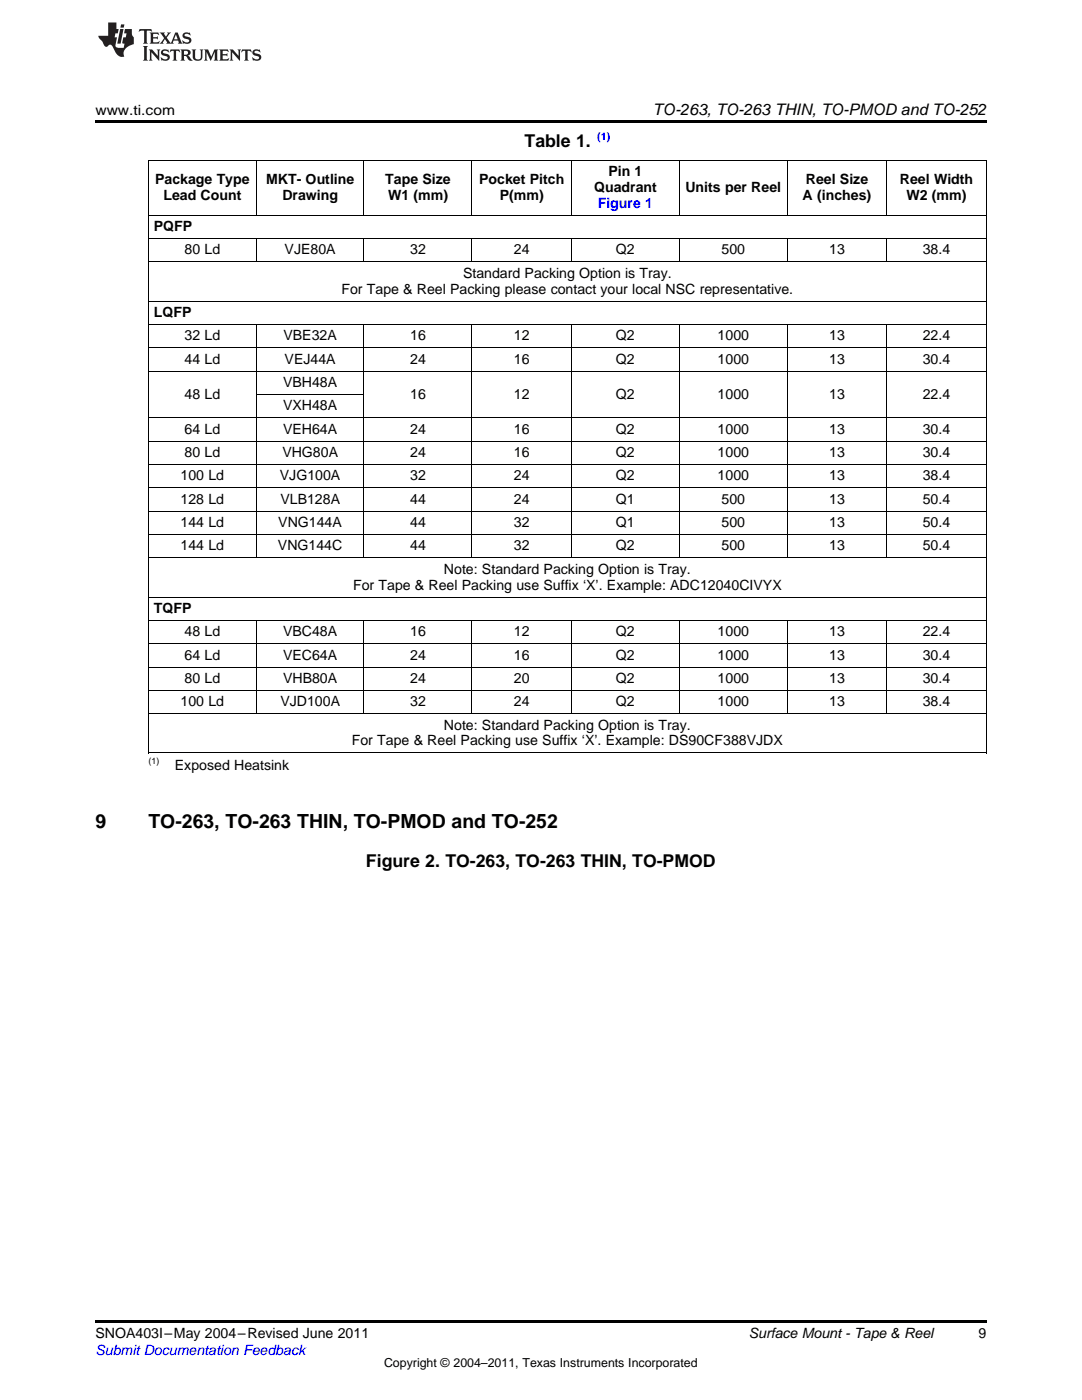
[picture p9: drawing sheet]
<svg xmlns="http://www.w3.org/2000/svg" width="216mm" height="279mm" viewBox="0 0 216 279" stroke-linecap="round" stroke-linejoin="round" font-family="sans-serif">
<defs><g id="words">
<g font-size="3.9">
<text x="19" y="165.2">9</text>
<text x="29.6" y="165.2">TO-263, TO-263 THIN, TO-PMOD and TO-252</text>
</g>
<g font-size="3.5">
<text x="104.7" y="29.3">Table 1.</text>
<text x="73" y="173">Figure 2. TO-263, TO-263 THIN, TO-PMOD</text>
</g>
<text font-size="3.2" x="130.3" y="23">TO-263, TO-263 THIN, TO-PMOD and TO-252</text>
<g font-size="2.8">
<text x="19" y="23">www.ti.com</text>
<text x="121.4" y="35.1">Pin 1</text>
<text x="30.9" y="36.7">Package Type</text>
<text x="32.6" y="39.9">Lead Count</text>
<text x="53.1" y="36.7">MKT- Outline</text>
<text x="56.3" y="39.9">Drawing</text>
<text x="76.9" y="36.7">Tape Size</text>
<text x="77.4" y="39.9">W1 (mm)</text>
<text x="95.6" y="36.7">Pocket Pitch</text>
<text x="99.7" y="39.9">P(mm)</text>
<text x="118.5" y="38.3">Quadrant</text>
<text x="136.8" y="38.3">Units per Reel</text>
<text x="160.2" y="39.9">A (inches)</text>
<text x="160.8" y="36.7">Reel Size</text>
<text x="179.6" y="36.7">Reel Width</text>
<text x="180.9" y="39.9">W2 (mm)</text>
<text x="30.7" y="46.1">PQFP</text>
<text x="36.8" y="50.8">80 Ld</text>
<text x="56.8" y="50.8">VJE80A</text>
<text x="81.8" y="50.8">32</text>
<text x="102.6" y="50.8">24</text>
<text x="122.9" y="50.8">Q2</text>
<text x="144" y="50.8">500</text>
<text x="165.5" y="50.8">13</text>
<text x="184.1" y="50.8">38.4</text>
<text x="68.1" y="58.6">For Tape &amp; Reel Packing please contact your local NSC representative.</text>
<text x="92.4" y="55.4">Standard Packing Option is Tray.</text>
<text x="30.7" y="63.3">LQFP</text>
<text x="36.8" y="67.9">32 Ld</text>
<text x="56.6" y="67.9">VBE32A</text>
<text x="81.8" y="67.9">16</text>
<text x="102.6" y="67.9">12</text>
<text x="122.9" y="67.9">Q2</text>
<text x="143.2" y="67.9">1000</text>
<text x="165.5" y="67.9">13</text>
<text x="184.1" y="67.9">22.4</text>
<text x="36.8" y="72.6">44 Ld</text>
<text x="56.5" y="77.2">VBH48A</text>
<text x="56.8" y="72.6">VEJ44A</text>
<text x="81.8" y="72.6">24</text>
<text x="102.6" y="72.6">16</text>
<text x="122.9" y="72.6">Q2</text>
<text x="143.2" y="72.6">1000</text>
<text x="165.5" y="72.6">13</text>
<text x="184.1" y="72.6">30.4</text>
<text x="36.8" y="79.6">48 Ld</text>
<text x="56.5" y="81.9">VXH48A</text>
<text x="81.8" y="79.6">16</text>
<text x="102.6" y="79.6">12</text>
<text x="122.9" y="79.6">Q2</text>
<text x="143.2" y="79.6">1000</text>
<text x="165.5" y="79.6">13</text>
<text x="184.1" y="79.6">22.4</text>
<text x="36.8" y="86.5">64 Ld</text>
<text x="56.5" y="86.5">VEH64A</text>
<text x="81.8" y="86.5">24</text>
<text x="102.6" y="86.5">16</text>
<text x="122.9" y="86.5">Q2</text>
<text x="143.2" y="86.5">1000</text>
<text x="165.5" y="86.5">13</text>
<text x="184.1" y="86.5">30.4</text>
<text x="36" y="95.8">100 Ld</text>
<text x="36.8" y="91.2">80 Ld</text>
<text x="55.8" y="95.8">VJG100A</text>
<text x="56.3" y="91.2">VHG80A</text>
<text x="81.8" y="91.2">24</text>
<text x="81.8" y="95.8">32</text>
<text x="102.6" y="91.2">16</text>
<text x="102.6" y="95.8">24</text>
<text x="122.9" y="91.2">Q2</text>
<text x="122.9" y="95.8">Q2</text>
<text x="143.2" y="91.2">1000</text>
<text x="143.2" y="95.8">1000</text>
<text x="165.5" y="91.2">13</text>
<text x="165.5" y="95.8">13</text>
<text x="184.1" y="91.2">30.4</text>
<text x="184.1" y="95.8">38.4</text>
<text x="36" y="100.5">128 Ld</text>
<text x="56" y="100.5">VLB128A</text>
<text x="81.8" y="100.5">44</text>
<text x="102.6" y="100.5">24</text>
<text x="122.9" y="100.5">Q1</text>
<text x="144" y="100.5">500</text>
<text x="165.5" y="100.5">13</text>
<text x="184.1" y="100.5">50.4</text>
<text x="36" y="105.2">144 Ld</text>
<text x="55.5" y="105.2">VNG144A</text>
<text x="81.8" y="105.2">44</text>
<text x="102.6" y="105.2">32</text>
<text x="122.9" y="105.2">Q1</text>
<text x="144" y="105.2">500</text>
<text x="165.5" y="105.2">13</text>
<text x="184.1" y="105.2">50.4</text>
<text x="36" y="109.8">144 Ld</text>
<text x="55.5" y="109.8">VNG144C</text>
<text x="81.8" y="109.8">44</text>
<text x="102.6" y="109.8">32</text>
<text x="122.9" y="109.8">Q2</text>
<text x="144" y="109.8">500</text>
<text x="165.5" y="109.8">13</text>
<text x="184.1" y="109.8">50.4</text>
<text x="70.4" y="117.7">For Tape &amp; Reel Packing use Suffix ‘X’. Example: ADC12040CIVYX</text>
<text x="88.6" y="114.5">Note: Standard Packing Option is Tray.</text>
<text x="30.7" y="122.3">TQFP</text>
<text x="36.8" y="127">48 Ld</text>
<text x="36.8" y="131.6">64 Ld</text>
<text x="56.5" y="127">VBC48A</text>
<text x="56.5" y="131.6">VEC64A</text>
<text x="81.8" y="127">16</text>
<text x="81.8" y="131.6">24</text>
<text x="102.6" y="127">12</text>
<text x="102.6" y="131.6">16</text>
<text x="122.9" y="127">Q2</text>
<text x="122.9" y="131.6">Q2</text>
<text x="143.2" y="127">1000</text>
<text x="143.2" y="131.6">1000</text>
<text x="165.5" y="127">13</text>
<text x="165.5" y="131.6">13</text>
<text x="184.1" y="127">22.4</text>
<text x="184.1" y="131.6">30.4</text>
<text x="36.8" y="136.3">80 Ld</text>
<text x="56.5" y="136.3">VHB80A</text>
<text x="81.8" y="136.3">24</text>
<text x="102.6" y="136.3">20</text>
<text x="122.9" y="136.3">Q2</text>
<text x="143.2" y="136.3">1000</text>
<text x="165.5" y="136.3">13</text>
<text x="184.1" y="136.3">30.4</text>
<text x="36" y="140.9">100 Ld</text>
<text x="56" y="140.9">VJD100A</text>
<text x="81.8" y="140.9">32</text>
<text x="102.6" y="140.9">24</text>
<text x="122.9" y="140.9">Q2</text>
<text x="143.2" y="140.9">1000</text>
<text x="165.5" y="140.9">13</text>
<text x="184.1" y="140.9">38.4</text>
<text x="70.2" y="148.8">For Tape &amp; Reel Packing use Suffix ‘X’. Example: DS90CF388VJDX</text>
<text x="88.6" y="145.6">Note: Standard Packing Option is Tray.</text>
<text x="34.9" y="153.6">Exposed Heatsink</text>
<text x="19" y="267.1">SNOA403I–May 2004–Revised June 2011</text>
<text x="149.4" y="267.1">Surface Mount - Tape &amp; Reel</text>
<text x="195.3" y="267">9</text>
</g>
<g font-size="2.8" fill="#00f">
<text x="119.3" y="41.5">Figure 1</text>
<text x="19" y="270.4">Submit Documentation Feedback</text>
</g>
<text font-size="2.5" x="76.6" y="272.7">Copyright © 2004–2011, Texas Instruments Incorporated</text>
<text font-size="2.1" fill="#00f" x="119.2" y="27.9">(1)</text>
<text font-size="1.8" x="29.6" y="152.5">(1)</text>
</g></defs>
<g fill="#231f20">
<path d="M27.8 5.8l-.1 .6 .5-.3h.5l.1 .2v2.1l-.3 .3h1l-.2-.3v-2.1v-.2h.6l.4 .3-.1-.6zM29.9 6.5l.2 .4v1.5l-.2 .3h1.8l.1-.5a1.04 1.04 0 0 1-1.2 .1v-.6h.5l.4 .2v-.7l-.4 .2h-.5v-.6h.8l.3 .2-.1-.5zM31.9 6.5l.9 1.1-1 1.1h.9l-.2-.2 .4-.7 .5 .7-.2 .2h1.5l-.2-.2 .1-.4h.9l.2 .4-.2 .2h.9l-.2-.3-.7-1.9h-.5l-.9 2.1-.8-1.1 .8-1h-.8l.2 .3-.4 .5-.4-.6 .2-.2zM35.1 6.9l.4 .9h-.8zM36.6 6.6a.63 .63 0 0 0-.2 .7 .63 .63 0 0 0 .6 .4l.6 .2 .2 .2a.75 .75 0 0 1-.8 .4 .75 .75 0 0 1-.6-.5l.1 .7 .2-.1a1.11 1.11 0 0 0 1.5-.5 1.13 1.13 0 0 0-1.3-.9v-.3a1.04 1.04 0 0 1 1.1 .2l-.1-.6-.2 .1-.5-.1zM28.5 9.2l.3 .3v2.2l-.3 .4h1l-.2-.4v-2.2l.2-.3zM29.7 9.9l.2 .3v1.5l-.2 .4h.7l-.2-.4v-1.3l1.6 1.7v-1.9l.2-.3h-.7l.2 .3v.9l-1.1-1.2zM32.3 10a.62 .62 0 0 0-.2 .7 .62 .62 0 0 0 .6 .4l.6 .2 .2 .2a.76 .76 0 0 1-.8 .4 .76 .76 0 0 1-.6-.5l.1 .7 .2-.1a1.11 1.11 0 0 0 1.5-.6 1.13 1.13 0 0 0-1.3-.8v-.3a1.04 1.04 0 0 1 1.1 .1l-.1-.5-.2 .1-.5-.2zM34 9.9l-.1 .6a.61 .61 0 0 1 .7-.3l.1 1.5-.3 .4h1l-.3-.4 .1-1.5a.63 .63 0 0 1 .7 .3l-.1-.6zM36 9.9l.2 .3v1.5l-.2 .4h.9l-.2-.2v-.7l.6 .2a.76 .76 0 0 0 1.1 .6l-1-.9a.58 .58 0 0 0 .6-.6 .58 .58 0 0 0-.5-.6zM36.7 10.2l.1-.1a.45 .45 0 0 1 .6 .1 .45 .45 0 0 1 .1 .5l-.8 .2zM38.2 9.9l.2 .2a2.17 2.17 0 0 0 .4 1.9 .99 .99 0 0 0 1.6-.7v-1.1l.2-.3h-.7l.1 .2a1.92 1.92 0 0 1-.1 1.7 .6 .6 0 0 1-1-.5v-1.1l.2-.3zM40.7 9.9l.2 .3v1.5l-.2 .4h.7l-.2-.4v-1.4l.8 1.8 .9-1.8v1.4l-.2 .4h.9l-.3-.4v-1.5l.3-.3h-.8l-.6 1.4-.7-1.4zM43.7 9.9l.3 .3v1.5l-.3 .4h1.9l.1-.6a1.04 1.04 0 0 1-1.3 .2v-.6h.6l.4 .1v-.6l-.4 .2h-.6l.1-.6h.7l.4 .2-.1-.5zM45.8 9.9l.2 .3v1.5l-.2 .4h.8l-.3-.4v-1.3l1.6 1.7v-1.9l.2-.3h-.7l.2 .3v.9l-1.1-1.2zM48.3 9.9l-.1 .6a.61 .61 0 0 1 .7-.3v1.5l-.2 .4h.9l-.2-.4v-1.5a.63 .63 0 0 1 .8 .3l-.1-.6zM50.6 10a.62 .62 0 0 0-.2 .7 .62 .62 0 0 0 .6 .4l.6 .2 .1 .2a.76 .76 0 0 1-.7 .4 .76 .76 0 0 1-.6-.5l.1 .7 .1-.1a1.11 1.11 0 0 0 1.5-.6 1.13 1.13 0 0 0-1.2-.8l-.1-.3a1.04 1.04 0 0 1 1.2 .1l-.2-.5-.1 .1-.5-.2z"/>
<path d="M21.6 4.5v2.6h-2l.1 .4 .8 .9a.91 .91 0 0 0 .9 .9 .56 .56 0 0 1 .5-.4 .56 .56 0 0 1 .5 .3l.4 .8a1.53 1.53 0 0 0 2 1.3 1.54 1.54 0 0 1 1-2.1l.9-.4-.1-1.4a1.52 1.52 0 0 1-.3-1.6h-1.4l-.1 .9h.5l-.2 .8h-.5l-.2 .9v.2l.4 .1-.1 .9a1.93 1.93 0 0 1-1.6-.3l.2-1.8h-.4l.1-.8h.5l.2-.9h-.5v-1.3zM24 5.8l-.6 2.9h.7l.5-2.9zM24.2 4.9l-.2 .6h.7l.1-.6z"/>
</g>
<path d="M19 24h177.8v.6h-177.8zM19 263.5h177.8v.6h-177.8z" fill="#000"/>
<g fill="none" stroke="#000" stroke-width=".2">
<path d="M29.6 31.9h167.2M29.7 32v118.3M51.1 32v11M72.6 32v11M94.1 32v11M114 32v11M135.5 32v11M157 32v11M176.9 32v11M196.8 32v118.3M29.6 52.3h167.2M29.6 47.6h167.2"/>
<path d="M29.6 43h167.2M51.1 47.7v4.6M72.6 47.7v4.6M94.1 47.7v4.6M114 47.7v4.6M135.5 47.7v4.6M157 47.7v4.6M176.9 47.7v4.6M29.6 74.1h167.2M29.6 69.4h167.2M29.6 64.8h167.2M29.6 60.1h167.2"/>
<path d="M51.1 64.8v46.6M51.2 78.7h21.5M72.6 64.8v46.6M94.1 64.8v46.6M114 64.8v46.6M135.5 64.8v46.6M157 64.8v46.6M176.9 64.8v46.6M29.6 97.3h167.2M29.6 92.7h167.2M29.6 88h167.2M29.6 83.4h167.2"/>
<path d="M29.6 119.2h167.2M29.6 111.3h167.2M29.6 106.7h167.2M29.6 102h167.2M29.6 137.8h167.2M29.6 133.1h167.2M29.6 128.5h167.2M29.6 123.8h167.2M51.1 123.9v18.6M72.6 123.9v18.6M94.1 123.9v18.6M114 123.9v18.6"/>
<path d="M135.5 123.9v18.6M157 123.9v18.6M176.9 123.9v18.6M29.6 150.3h167.2M29.6 142.4h167.2"/>
</g>
<use href="#words"/>
</svg>
